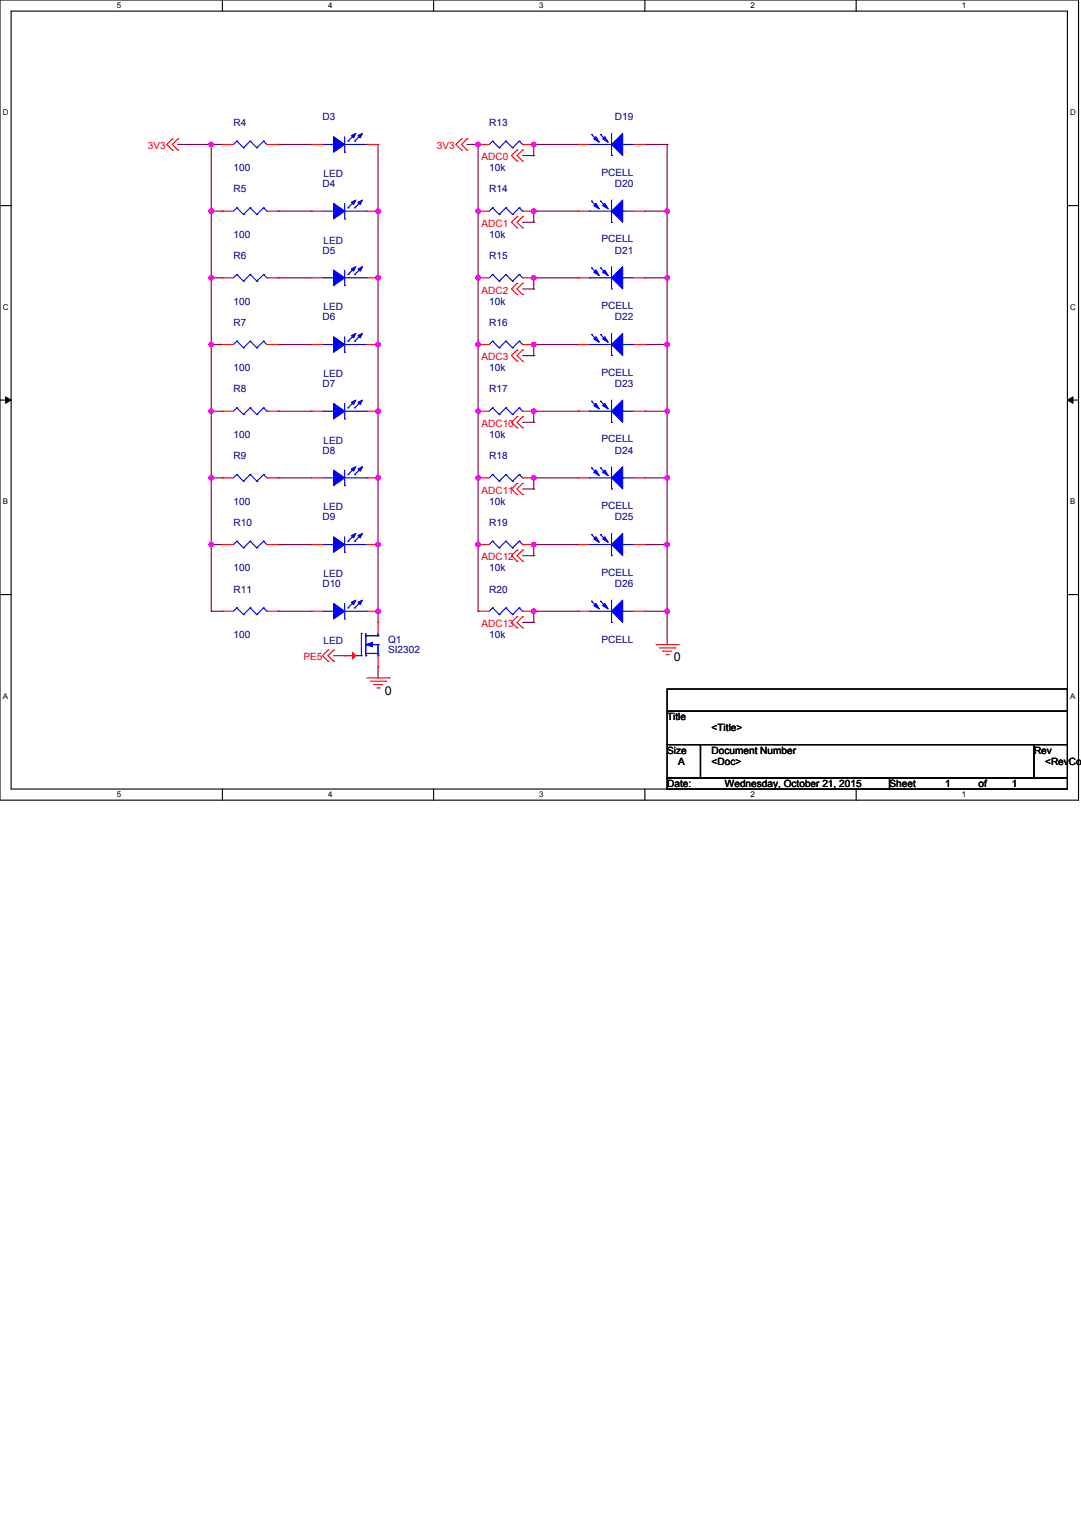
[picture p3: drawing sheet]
<svg xmlns="http://www.w3.org/2000/svg" width="210mm" height="297mm" viewBox="0 0 210 297" stroke-linecap="round" stroke-linejoin="round" font-family="sans-serif">
<defs><g id="words">
<g font-size="2.4">
<text x="130.8" y="128.5">0</text>
<text x="74.7" y="134.9">0</text>
</g>
<g font-size="1.9" fill="#000080">
<text x="62.6" y="23.3">D3</text>
<text x="119.4" y="23.3">D19</text>
<text x="45.3" y="24.4">R4</text>
<text x="95" y="24.4">R13</text>
<text x="45.3" y="33.3">100</text>
<text x="62.8" y="34.4">LED</text>
<text x="95" y="33.3">10k</text>
<text x="116.8" y="34.1">PCELL</text>
<text x="45.3" y="37.4">R5</text>
<text x="62.6" y="36.3">D4</text>
<text x="95" y="37.4">R14</text>
<text x="119.4" y="36.3">D20</text>
<text x="45.3" y="46.2">100</text>
<text x="62.8" y="47.3">LED</text>
<text x="95" y="46.2">10k</text>
<text x="116.8" y="47.1">PCELL</text>
<text x="45.3" y="50.3">R6</text>
<text x="62.6" y="49.3">D5</text>
<text x="95" y="50.3">R15</text>
<text x="119.4" y="49.3">D21</text>
<text x="45.3" y="59.2">100</text>
<text x="95" y="59.2">10k</text>
<text x="45.3" y="63.3">R7</text>
<text x="62.6" y="62.2">D6</text>
<text x="62.8" y="60.3">LED</text>
<text x="95" y="63.3">R16</text>
<text x="116.8" y="60.1">PCELL</text>
<text x="119.4" y="62.2">D22</text>
<text x="45.3" y="72.1">100</text>
<text x="45.3" y="76.2">R8</text>
<text x="62.6" y="75.2">D7</text>
<text x="62.8" y="73.2">LED</text>
<text x="95" y="72.1">10k</text>
<text x="95" y="76.2">R17</text>
<text x="116.8" y="73">PCELL</text>
<text x="119.4" y="75.2">D23</text>
<text x="45.3" y="85.1">100</text>
<text x="45.3" y="89.2">R9</text>
<text x="62.6" y="88.1">D8</text>
<text x="62.8" y="86.2">LED</text>
<text x="95" y="89.2">R18</text>
<text x="95" y="85.1">10k</text>
<text x="116.8" y="86">PCELL</text>
<text x="119.4" y="88.1">D24</text>
<text x="45.3" y="98.1">100</text>
<text x="62.6" y="101.1">D9</text>
<text x="62.8" y="99.1">LED</text>
<text x="95" y="98.1">10k</text>
<text x="116.8" y="98.9">PCELL</text>
<text x="119.4" y="101.1">D25</text>
<text x="45.3" y="102.2">R10</text>
<text x="95" y="102.2">R19</text>
<text x="45.3" y="111">100</text>
<text x="62.8" y="112.1">LED</text>
<text x="95" y="111">10k</text>
<text x="116.8" y="111.9">PCELL</text>
<text x="45.3" y="115.1">R11</text>
<text x="62.6" y="114">D10</text>
<text x="95" y="115.1">R20</text>
<text x="119.4" y="114">D26</text>
<text x="45.3" y="124">100</text>
<text x="62.8" y="125">LED</text>
<text x="75.3" y="124.8">Q1</text>
<text x="95" y="124">10k</text>
<text x="116.8" y="124.8">PCELL</text>
<text x="75.3" y="126.8">SI2302</text>
</g>
<g font-size="1.9" fill="#f00">
<text x="28.7" y="29">3V3</text>
<text x="84.8" y="29">3V3</text>
<text x="93.5" y="31.1">ADC0</text>
<text x="93.5" y="44.1">ADC1</text>
<text x="93.5" y="57">ADC2</text>
<text x="93.5" y="70">ADC3</text>
<text x="93.5" y="82.9">ADC10</text>
<text x="93.5" y="95.9">ADC11</text>
<text x="93.5" y="108.8">ADC12</text>
<text x="93.5" y="121.8">ADC13</text>
<text x="58.9" y="128.3">PE5</text>
</g>
<g font-size="1.9">
<text x="129.5" y="139.9">Title</text>
<text x="138.2" y="142.1">&lt;Title&gt;</text>
<text x="129.5" y="146.4">Size</text>
<text x="131.7" y="148.6">A</text>
<text x="138.2" y="146.4">Document Number</text>
<text x="138.2" y="148.6">&lt;Doc&gt;</text>
<text x="200.8" y="146.4">Rev</text>
<text x="202.9" y="148.6">&lt;RevCod</text>
<text x="129.5" y="152.9">Date:</text>
<text x="140.8" y="152.9">Wednesday, October 21, 2015</text>
<text x="172.7" y="152.9">Sheet</text>
<text x="183.5" y="152.9">1</text>
<text x="190" y="152.9">of</text>
<text x="196.5" y="152.9">1</text>
</g>
<g font-size="1.5">
<text x="22.7" y="1.6">5</text>
<text x="63.7" y="1.6">4</text>
<text x="104.7" y="1.6">3</text>
<text x="145.7" y="1.6">2</text>
<text x="186.8" y="1.6">1</text>
<text x=".5" y="22.4">D</text>
<text x="207.8" y="22.4">D</text>
<text x=".5" y="60.2">C</text>
<text x="207.8" y="60.2">C</text>
<text x=".5" y="98">B</text>
<text x="207.8" y="98">B</text>
<text x=".5" y="135.8">A</text>
<text x="207.8" y="135.8">A</text>
<text x="22.7" y="154.9">5</text>
<text x="63.7" y="154.9">4</text>
<text x="104.7" y="154.9">3</text>
<text x="145.7" y="154.9">2</text>
<text x="186.8" y="154.9">1</text>
</g>
</g></defs>
<path d="M0 0h209.4v155.4h-209.4zM2.2 2.2h205.1v151.1h-205.1z" fill="none" stroke="#000" stroke-width=".22"/>
<g fill="#fff">
<path d="M22.7 .2h.8v1.7h-.8z"/>
<path d="M22.7 153.5h.8v1.7h-.8z"/>
</g>
<path d="M43.2 0v2.2M43.2 153.3v2.1" fill="none" stroke="#000" stroke-width=".22"/>
<g fill="#fff">
<path d="M63.7 .2h.9v1.7h-.9z"/>
<path d="M63.7 153.5h.9v1.7h-.9z"/>
</g>
<path d="M84.2 0v2.2M84.2 153.3v2.1" fill="none" stroke="#000" stroke-width=".22"/>
<g fill="#fff">
<path d="M104.7 .2h.9v1.7h-.9z"/>
<path d="M104.7 153.5h.9v1.7h-.9z"/>
</g>
<path d="M125.2 0v2.2M125.2 153.3v2.1" fill="none" stroke="#000" stroke-width=".22"/>
<g fill="#fff">
<path d="M145.7 .2h.9v1.7h-.9z"/>
<path d="M145.7 153.5h.9v1.7h-.9z"/>
</g>
<path d="M166.2 0v2.2M166.2 153.3v2.1" fill="none" stroke="#000" stroke-width=".22"/>
<g fill="#fff">
<path d="M186.8 .2h.8v1.7h-.8z"/>
<path d="M186.8 153.5h.8v1.7h-.8z"/>
<path d="M.5 21.1h1.2v1.7h-1.2z"/>
<path d="M207.8 21.1h1.1v1.7h-1.1z"/>
<path d="M.5 58.8h1.2v1.7h-1.2z"/>
<path d="M207.8 58.8h1.1v1.7h-1.1z"/>
</g>
<path d="M0 39.9h2.2M207.3 39.9h2.1" fill="none" stroke="#000" stroke-width=".22"/>
<g fill="#fff">
<path d="M.5 96.6h1.1v1.7h-1.1z"/>
<path d="M207.8 96.6h1v1.7h-1z"/>
</g>
<path d="M0 77.7h2.2M207.3 77.7h2.1" fill="none" stroke="#000" stroke-width=".22"/>
<path d="M1.1 77.1l1.1 .6-1.1 .6zM207.3 77.7l1-.6v1.2z" fill="#000"/>
<path d="M1.1 77.1l1.1 .6-1.1 .6zM207.3 77.7l1-.6v1.2z" fill="none" stroke="#000" stroke-width=".19"/>
<g fill="#fff">
<path d="M.5 134.4h1.1v1.7h-1.1z"/>
<path d="M207.8 134.4h1v1.7h-1z"/>
</g>
<path d="M0 115.5h2.2M207.3 115.5h2.1" fill="none" stroke="#000" stroke-width=".22"/>
<path d="M73.4 28.1v12.9M73.4 41h.1" fill="none" stroke="#800040" stroke-width=".22"/>
<circle cx="73.4" cy="41" r=".43" fill="#f0f"/>
<circle cx="73.4" cy="41" r=".43" fill="none" stroke="#f0f" stroke-width=".22"/>
<path d="M73.4 54v12.9M73.4 66.9h.1" fill="none" stroke="#800040" stroke-width=".22"/>
<circle cx="73.4" cy="66.9" r=".43" fill="#f0f"/>
<circle cx="73.4" cy="66.9" r=".43" fill="none" stroke="#f0f" stroke-width=".22"/>
<path d="M73.4 92.8v13M73.4 105.8h.1" fill="none" stroke="#800040" stroke-width=".22"/>
<circle cx="73.4" cy="105.8" r=".43" fill="#f0f"/>
<circle cx="73.4" cy="105.8" r=".43" fill="none" stroke="#f0f" stroke-width=".22"/>
<path d="M73.4 79.9v12.9M73.4 92.8h.1" fill="none" stroke="#800040" stroke-width=".22"/>
<circle cx="73.4" cy="92.8" r=".43" fill="#f0f"/>
<circle cx="73.4" cy="92.8" r=".43" fill="none" stroke="#f0f" stroke-width=".22"/>
<path d="M73.4 118.7h.1M73.4 105.8v12.9" fill="none" stroke="#800040" stroke-width=".22"/>
<circle cx="73.4" cy="118.7" r=".43" fill="#f0f"/>
<circle cx="73.4" cy="118.7" r=".43" fill="none" stroke="#f0f" stroke-width=".22"/>
<path d="M73.4 54h.1M73.4 41v13" fill="none" stroke="#800040" stroke-width=".22"/>
<circle cx="73.4" cy="54" r=".43" fill="#f0f"/>
<circle cx="73.4" cy="54" r=".43" fill="none" stroke="#f0f" stroke-width=".22"/>
<path d="M73.4 79.9h.1M73.4 66.9v13" fill="none" stroke="#800040" stroke-width=".22"/>
<circle cx="73.4" cy="79.9" r=".43" fill="#f0f"/>
<circle cx="73.4" cy="79.9" r=".43" fill="none" stroke="#f0f" stroke-width=".22"/>
<path d="M41 28.1h.1M41 28.1h2.2M41 28.1v12.9" fill="none" stroke="#800040" stroke-width=".22"/>
<circle cx="41" cy="41" r=".43" fill="#f0f"/>
<circle cx="41" cy="41" r=".43" fill="none" stroke="#f0f" stroke-width=".22"/>
<circle cx="41" cy="28.1" r=".43" fill="#f0f"/>
<circle cx="41" cy="28.1" r=".43" fill="none" stroke="#f0f" stroke-width=".22"/>
<path d="M34.5 28.1h.1M34.5 28.1h6.5M41 41h.1M41 41h2.2M41 41v13M41 118.7h.1M41 118.7h2.2" fill="none" stroke="#800040" stroke-width=".22"/>
<circle cx="41" cy="41" r=".43" fill="#f0f"/>
<circle cx="41" cy="41" r=".43" fill="none" stroke="#f0f" stroke-width=".22"/>
<path d="M41 54h.1M41 54h2.2M41 54v12.9" fill="none" stroke="#800040" stroke-width=".22"/>
<circle cx="41" cy="54" r=".43" fill="#f0f"/>
<circle cx="41" cy="54" r=".43" fill="none" stroke="#f0f" stroke-width=".22"/>
<path d="M41 66.9h.1M41 66.9h2.2M41 66.9v13" fill="none" stroke="#800040" stroke-width=".22"/>
<circle cx="41" cy="66.9" r=".43" fill="#f0f"/>
<circle cx="41" cy="66.9" r=".43" fill="none" stroke="#f0f" stroke-width=".22"/>
<path d="M41 79.9h.1M41 79.9h2.2M41 79.9v12.9" fill="none" stroke="#800040" stroke-width=".22"/>
<circle cx="41" cy="79.9" r=".43" fill="#f0f"/>
<circle cx="41" cy="79.9" r=".43" fill="none" stroke="#f0f" stroke-width=".22"/>
<path d="M41 92.8h.1M41 92.8h2.2M41 105.8h.1M41 105.8v12.9" fill="none" stroke="#800040" stroke-width=".22"/>
<circle cx="41" cy="105.8" r=".43" fill="#f0f"/>
<circle cx="41" cy="105.8" r=".43" fill="none" stroke="#f0f" stroke-width=".22"/>
<path d="M103.6 28.1h8.7M112.3 28.1h.1M41 105.8h.1M41 105.8h2.2M73.4 118.7h.1M73.4 118.7v2.2M64.8 127.4h2.1M66.9 127.4h.1M73.4 131.7h.1M73.4 129.5v2.2" fill="none" stroke="#800040" stroke-width=".22"/>
<circle cx="103.6" cy="28.1" r=".43" fill="#f0f"/>
<circle cx="103.6" cy="28.1" r=".43" fill="none" stroke="#f0f" stroke-width=".22"/>
<path d="M103.6 41h.1M103.6 41h8.7" fill="none" stroke="#800040" stroke-width=".22"/>
<circle cx="103.6" cy="41" r=".43" fill="#f0f"/>
<circle cx="103.6" cy="41" r=".43" fill="none" stroke="#f0f" stroke-width=".22"/>
<path d="M103.6 54h8.7M112.3 54h.1" fill="none" stroke="#800040" stroke-width=".22"/>
<circle cx="103.6" cy="54" r=".43" fill="#f0f"/>
<circle cx="103.6" cy="54" r=".43" fill="none" stroke="#f0f" stroke-width=".22"/>
<path d="M103.6 66.9h.1M103.6 66.9h8.7" fill="none" stroke="#800040" stroke-width=".22"/>
<circle cx="103.6" cy="66.9" r=".43" fill="#f0f"/>
<circle cx="103.6" cy="66.9" r=".43" fill="none" stroke="#f0f" stroke-width=".22"/>
<path d="M103.6 79.9h8.7M112.3 79.9h.1" fill="none" stroke="#800040" stroke-width=".22"/>
<circle cx="103.6" cy="79.9" r=".43" fill="#f0f"/>
<circle cx="103.6" cy="79.9" r=".43" fill="none" stroke="#f0f" stroke-width=".22"/>
<path d="M103.6 92.8h.1M103.6 92.8h8.7" fill="none" stroke="#800040" stroke-width=".22"/>
<circle cx="103.6" cy="92.8" r=".43" fill="#f0f"/>
<circle cx="103.6" cy="92.8" r=".43" fill="none" stroke="#f0f" stroke-width=".22"/>
<path d="M103.6 105.8h8.7M112.3 105.8h.1" fill="none" stroke="#800040" stroke-width=".22"/>
<circle cx="103.6" cy="105.8" r=".43" fill="#f0f"/>
<circle cx="103.6" cy="105.8" r=".43" fill="none" stroke="#f0f" stroke-width=".22"/>
<path d="M103.6 118.7h.1M103.6 118.7h8.7" fill="none" stroke="#800040" stroke-width=".22"/>
<circle cx="103.6" cy="118.7" r=".43" fill="#f0f"/>
<circle cx="103.6" cy="118.7" r=".43" fill="none" stroke="#f0f" stroke-width=".22"/>
<path d="M90.7 28.1h2.1M92.8 28.1h.1M92.8 28.1v12.9M92.8 41h.1" fill="none" stroke="#800040" stroke-width=".22"/>
<circle cx="92.8" cy="28.1" r=".43" fill="#f0f"/>
<circle cx="92.8" cy="28.1" r=".43" fill="none" stroke="#f0f" stroke-width=".22"/>
<circle cx="92.8" cy="41" r=".43" fill="#f0f"/>
<circle cx="92.8" cy="41" r=".43" fill="none" stroke="#f0f" stroke-width=".22"/>
<path d="M92.8 79.9h.1M92.8 66.9v13" fill="none" stroke="#800040" stroke-width=".22"/>
<circle cx="92.8" cy="79.9" r=".43" fill="#f0f"/>
<circle cx="92.8" cy="79.9" r=".43" fill="none" stroke="#f0f" stroke-width=".22"/>
<path d="M92.8 54h.1M92.8 41v13M92.8 118.7h.1M92.8 105.8v12.9" fill="none" stroke="#800040" stroke-width=".22"/>
<circle cx="92.8" cy="54" r=".43" fill="#f0f"/>
<circle cx="92.8" cy="54" r=".43" fill="none" stroke="#f0f" stroke-width=".22"/>
<path d="M92.8 79.9v12.9M92.8 92.8h.1" fill="none" stroke="#800040" stroke-width=".22"/>
<circle cx="92.8" cy="92.8" r=".43" fill="#f0f"/>
<circle cx="92.8" cy="92.8" r=".43" fill="none" stroke="#f0f" stroke-width=".22"/>
<path d="M92.8 92.8v13M92.8 105.8h.1" fill="none" stroke="#800040" stroke-width=".22"/>
<circle cx="92.8" cy="105.8" r=".43" fill="#f0f"/>
<circle cx="92.8" cy="105.8" r=".43" fill="none" stroke="#f0f" stroke-width=".22"/>
<path d="M92.8 54v12.9M92.8 66.9h.1" fill="none" stroke="#800040" stroke-width=".22"/>
<circle cx="92.8" cy="66.9" r=".43" fill="#f0f"/>
<circle cx="92.8" cy="66.9" r=".43" fill="none" stroke="#f0f" stroke-width=".22"/>
<g fill="none" stroke="#800040" stroke-width=".22">
<path d="M54 28.1h.1M54 28.1h6.5M101.5 30.2h2.1M103.6 30.2h.1M103.6 28.1h.1M103.6 28.1v2.1M54 54h.1M54 41h.1M54 54h6.5M54 41h6.5M101.5 43.2h2.1M101.5 56.1h2.1"/>
<path d="M103.6 43.2h.1M103.6 41h.1M103.6 56.1h.1M103.6 54h.1M103.6 41v2.2M103.6 54v2.1M54 79.9h.1M54 66.9h.1M54 79.9h6.5M54 66.9h6.5M101.5 69.1h2.1M103.6 69.1h.1"/>
<path d="M103.6 66.9h.1M103.6 79.9h.1M103.6 66.9v2.2M103.6 79.9v2.1M41 92.8h.1M41 92.8v13M54 92.8h.1M54 92.8h6.5M101.5 82h2.1M101.5 95h2.1M103.6 82h.1M103.6 95h.1"/>
<path d="M103.6 92.8h.1M103.6 92.8v2.2M54 118.7h.1M54 105.8h.1M54 118.7h6.5M54 105.8h6.5M101.5 108h2.1M103.6 108h.1M103.6 105.8h.1M103.6 118.7h.1M103.6 105.8v2.2M103.6 118.7v2.2"/>
<path d="M101.5 120.9h2.1M103.6 120.9h.1"/>
</g>
<circle cx="41" cy="92.8" r=".43" fill="#f0f"/>
<circle cx="41" cy="92.8" r=".43" fill="none" stroke="#f0f" stroke-width=".22"/>
<path d="M129.5 118.7h.1M129.5 118.7v6.5" fill="none" stroke="#800040" stroke-width=".22"/>
<circle cx="129.5" cy="118.7" r=".43" fill="#f0f"/>
<circle cx="129.5" cy="118.7" r=".43" fill="none" stroke="#f0f" stroke-width=".22"/>
<path d="M125.2 28.1h.1M125.2 28.1h4.3M129.5 28.1h.1M129.5 28.1v25.9M125.2 41h4.3M125.2 54h4.3M129.5 41h.1M129.5 54h.1" fill="none" stroke="#800040" stroke-width=".22"/>
<circle cx="129.5" cy="41" r=".43" fill="#f0f"/>
<circle cx="129.5" cy="41" r=".43" fill="none" stroke="#f0f" stroke-width=".22"/>
<path d="M129.5 54h.1M129.5 54v12.9M125.2 66.9h4.3M129.5 66.9h.1" fill="none" stroke="#800040" stroke-width=".22"/>
<circle cx="129.5" cy="54" r=".43" fill="#f0f"/>
<circle cx="129.5" cy="54" r=".43" fill="none" stroke="#f0f" stroke-width=".22"/>
<path d="M125.2 79.9h4.3M129.5 79.9h.1M129.5 66.9h.1M129.5 66.9v13" fill="none" stroke="#800040" stroke-width=".22"/>
<circle cx="129.5" cy="66.9" r=".43" fill="#f0f"/>
<circle cx="129.5" cy="66.9" r=".43" fill="none" stroke="#f0f" stroke-width=".22"/>
<path d="M129.5 79.9h.1M129.5 79.9v12.9M125.2 92.8h4.3M129.5 92.8h.1" fill="none" stroke="#800040" stroke-width=".22"/>
<circle cx="129.5" cy="79.9" r=".43" fill="#f0f"/>
<circle cx="129.5" cy="79.9" r=".43" fill="none" stroke="#f0f" stroke-width=".22"/>
<path d="M129.5 92.8h.1M129.5 92.8v13M125.2 105.8h4.3M129.5 105.8h.1" fill="none" stroke="#800040" stroke-width=".22"/>
<circle cx="129.5" cy="92.8" r=".43" fill="#f0f"/>
<circle cx="129.5" cy="92.8" r=".43" fill="none" stroke="#f0f" stroke-width=".22"/>
<path d="M125.2 118.7h4.3M129.5 118.7h.1M129.5 105.8h.1M129.5 105.8v12.9" fill="none" stroke="#800040" stroke-width=".22"/>
<circle cx="129.5" cy="105.8" r=".43" fill="#f0f"/>
<circle cx="129.5" cy="105.8" r=".43" fill="none" stroke="#f0f" stroke-width=".22"/>
<g fill="none" stroke="#f00" stroke-width=".22">
<path d="M33.5 27h.1M33.5 29.1h.1M33.5 27l-1.1 1.1 1.1 1M34.5 27h.1M34.5 29.1h.1M34.5 27l-1 1.1 1 1M89.6 27h.1M89.6 29.1h.1M89.6 27l-1.1 1.1 1.1 1M90.7 27h.1M90.7 29.1h.1M90.7 27l-1.1 1.1 1.1 1"/>
<path d="M100.4 29.1h.1M100.4 31.3h.1M100.4 29.1l-1.1 1.1 1.1 1.1M101.5 29.1h.1M101.5 31.3h.1M101.5 29.1l-1.1 1.1 1.1 1.1M100.4 42.1h.1M100.4 44.3h.1M100.4 55.1h.1M100.4 57.2h.1M100.4 42.1l-1.1 1.1 1.1 1.1M100.4 55.1l-1.1 1 1.1 1.1"/>
<path d="M101.5 42.1h.1M101.5 44.3h.1M101.5 55.1h.1M101.5 57.2h.1M101.5 42.1l-1.1 1.1 1.1 1.1M101.5 55.1l-1.1 1 1.1 1.1M100.4 68h.1M100.4 70.2h.1M100.4 68l-1.1 1.1 1.1 1.1M101.5 68h.1M101.5 70.2h.1M101.5 68l-1.1 1.1 1.1 1.1"/>
<path d="M100.4 81h.1M100.4 83.1h.1M100.4 93.9h.1M100.4 96.1h.1M100.4 81l-1.1 1 1.1 1.1M100.4 93.9l-1.1 1.1 1.1 1.1M101.5 81h.1M101.5 83.1h.1M101.5 93.9h.1M101.5 96.1h.1M101.5 81l-1.1 1 1.1 1.1M101.5 93.9l-1.1 1.1 1.1 1.1"/>
<path d="M100.4 106.9h.1M100.4 109h.1M100.4 119.8h.1M100.4 106.9l-1.1 1.1 1.1 1M100.4 119.8l-1.1 1.1 1.1 1.1M101.5 106.9h.1M101.5 109h.1M101.5 119.8h.1M101.5 106.9l-1.1 1.1 1.1 1M101.5 119.8l-1.1 1.1 1.1 1.1M63.7 126.3h.1M63.7 128.5h.1"/>
<path d="M63.7 126.3l-1.1 1.1 1.1 1.1M64.8 126.3h.1M64.8 128.5h.1M64.8 126.3l-1.1 1.1 1.1 1.1M71.2 131.7h4.4M71.9 132.3h3M72.5 133h.1M72.5 133h1.8M73.2 133.6h.4M73.6 133.6h.1M74.9 132.3h.1M75.6 131.7h.1"/>
<path d="M100.4 122h.1M101.5 122h.1M127.4 125.2h4.3M128 125.9h3.1M128.7 126.5h.1M128.7 126.5h1.7M129.3 127.2h.5M129.8 127.2h.1M131.1 125.9h.1M131.7 125.2h.1"/>
</g>
<path d="M129.5 133.9h77.8v4.3h-77.8zM129.5 138.2h77.8v6.5h-77.8zM129.5 144.7h6.5v6.4h-6.5zM129.5 151.1h43.2v2.2h-43.2zM136 144.7h64.8v6.4h-64.8zM172.7 151.1h34.6v2.2h-34.6zM200.8 144.7h6.5v6.4h-6.5z" fill="none" stroke="#000" stroke-width=".22"/>
<path d="M114.4 118.7h.1M114.4 118.7h4.3M118.7 116.6v4.3M120.9 118.7h.1M120.9 118.7h2.2M118.7 120.9h.1" fill="none" stroke="#00f" stroke-width=".22"/>
<path d="M120.9 116.6v4.3l-2.2-2.2z" fill="#00f"/>
<path d="M114.9 116.8h.1M114.9 116.8l1.3 1.3M116.6 116.8h.1M116.6 116.8l1.3 1.3M120.9 116.6v4.3l-2.2-2.2z" fill="none" stroke="#00f" stroke-width=".22"/>
<path d="M115.3 117.7l.4-.5 .7 1.1z" fill="#00f"/>
<path d="M115.3 117.7l.4-.5 .7 1.1z" fill="none" stroke="#00f" stroke-width=".22"/>
<path d="M117.4 117.2l.7 1.1-1.1-.6z" fill="#00f"/>
<g fill="none" stroke="#00f" stroke-width=".22">
<path d="M118.7 38.9v4.3M114.4 41h.1M114.4 41h4.3M118.7 43.2h.1M120.9 41h.1M120.9 41h2.2M95.6 92.2h.1M95.6 92.2l-.6 .6M95.6 92.2l1.3 1.3M96.9 93.5h.1M98.2 92.2h.1M98.2 92.2l-1.3 1.3"/>
<path d="M98.2 92.2l1.3 1.3M99.5 93.5h.1M100.8 92.2h.1M100.8 92.2l-1.3 1.3M100.8 92.2l.7 .6M101.5 92.8h.1M117.4 117.2l.7 1.1-1.1-.6z"/>
</g>
<path d="M92.8 92.8h.1M92.8 92.8h2.2M101.5 92.8h2.1M103.6 92.8h.1M112.3 118.7h.1M112.3 118.7h2.1M123.1 118.7h2.1M125.2 118.7h.1" fill="none" stroke="#f00" stroke-width=".22"/>
<path d="M118.7 41l2.2-2.1v4.3z" fill="#00f"/>
<path d="M114.9 39.1h.1M114.9 39.1l1.3 1.3M116.6 39.1h.1M116.6 39.1l1.3 1.3M118.7 41l2.2-2.1v4.3z" fill="none" stroke="#00f" stroke-width=".22"/>
<path d="M115.7 39.5l.7 1.1-1.1-.7z" fill="#00f"/>
<path d="M115.7 39.5l.7 1.1-1.1-.7z" fill="none" stroke="#00f" stroke-width=".22"/>
<path d="M117.4 39.5l.7 1.1-1.1-.7z" fill="#00f"/>
<g fill="none" stroke="#00f" stroke-width=".22">
<path d="M117.4 39.5l.7 1.1-1.1-.7zM62.6 79.9h2.2M64.8 79.9h.1M66.9 78.4v3M66.9 79.9h4.3M71.2 79.9h.1M66.9 81.4h.1M46 105.1h.1M46 105.1l-.7 .7M46 105.1l1.3 1.3M47.3 106.4h.1M48.6 105.1h.1"/>
<path d="M48.6 105.1l-1.3 1.3M48.6 105.1l1.3 1.3M49.9 106.4h.1M51.2 105.1h.1M51.2 105.1l-1.3 1.3M51.2 105.1l.6 .7M51.8 105.8h.1"/>
</g>
<path d="M112.3 41h.1M112.3 41h2.1M123.1 41h2.1M125.2 41h.1M43.2 105.8h.1M43.2 105.8h2.1M51.8 105.8h2.2M54 105.8h.1" fill="none" stroke="#f00" stroke-width=".22"/>
<path d="M64.8 78.4l2.1 1.5-2.1 1.5z" fill-rule="evenodd" fill="#00f"/>
<path d="M64.8 78.4l2.1 1.5-2.1 1.5z" fill="none" stroke="#00f" stroke-width=".22"/>
<path d="M69.5 78.2l.9-.5-.4 .9z" fill-rule="evenodd" fill="#00f"/>
<path d="M69.5 78.2l.9-.5-.4 .9z" fill="none" stroke="#00f" stroke-width=".22"/>
<path d="M68.2 78.2l.9-.5-.4 .9z" fill-rule="evenodd" fill="#00f"/>
<g fill="none" stroke="#00f" stroke-width=".22">
<path d="M46 27.4h.1M46 27.4l-.7 .7M46 27.4l1.3 1.3M47.3 28.7h.1M48.6 27.4h.1M48.6 27.4l-1.3 1.3M48.6 27.4l1.3 1.3M49.9 28.7h.1M51.2 27.4h.1M51.2 27.4l-1.3 1.3M51.2 27.4l.6 .7M51.8 28.1h.1"/>
<path d="M114.4 54h.1M114.4 54h4.3M118.7 56.1h.1M118.7 51.8v4.3M120.9 54h.1M120.9 54h2.2M67.6 79.2h.1M68.2 78.2l.9-.5-.4 .9zM68.9 79.2h.1M68.9 77.9l-1.3 1.3M70.2 77.9l-1.3 1.3M95.6 105.1h.1"/>
<path d="M95.6 105.1l-.6 .7M95.6 105.1l1.3 1.3M96.9 106.4h.1M98.2 105.1h.1M98.2 105.1l-1.3 1.3M98.2 105.1l1.3 1.3M99.5 106.4h.1M100.8 105.1h.1M100.8 105.1l-1.3 1.3M100.8 105.1l.7 .7M101.5 105.8h.1"/>
</g>
<path d="M43.2 28.1h.1M43.2 28.1h2.1M51.8 28.1h2.2M54 28.1h.1M60.5 79.9h.1M60.5 79.9h2.1M71.2 79.9h2.2M73.4 79.9h.1M92.8 105.8h.1M92.8 105.8h2.2M101.5 105.8h2.1M103.6 105.8h.1" fill="none" stroke="#f00" stroke-width=".22"/>
<path d="M118.7 54l2.2-2.2v4.3z" fill="#00f"/>
<path d="M114.9 52h.1M114.9 52l1.3 1.3M116.6 52h.1M116.6 52l1.3 1.3M118.7 54l2.2-2.2v4.3z" fill="none" stroke="#00f" stroke-width=".22"/>
<path d="M115.3 52.9l.4-.4 .7 1z" fill="#00f"/>
<path d="M115.3 52.9l.4-.4 .7 1z" fill="none" stroke="#00f" stroke-width=".22"/>
<path d="M117 52.9l.4-.4 .7 1z" fill="#00f"/>
<g fill="none" stroke="#00f" stroke-width=".22">
<path d="M95.6 27.4h.1M95.6 27.4l-.6 .7M95.6 27.4l1.3 1.3M96.9 28.7h.1M98.2 27.4h.1M98.2 27.4l-1.3 1.3M98.2 27.4l1.3 1.3M99.5 28.7h.1M100.8 27.4h.1M100.8 27.4l-1.3 1.3M100.8 27.4l.7 .7M101.5 28.1h.1"/>
<path d="M117 52.9l.4-.4 .7 1zM46 118.1h.1M46 118.1l-.7 .6M46 118.1l1.3 1.3M47.3 119.4h.1M48.6 118.1h.1M48.6 118.1l-1.3 1.3M48.6 118.1l1.3 1.3M49.9 119.4h.1M51.2 118.1h.1M51.2 118.1l-1.3 1.3M51.2 118.1l.6 .6"/>
<path d="M51.8 118.7h.1M69.1 127.4h1.1M70.2 127.4h.1M70.2 123.1h.1M70.2 123.1v4.3M71 127.4h.1M71 123.5h.1M71 123.1v4.3M71 123.5h2.4M71 126.9h2.4M71.2 123.5h.1M72.1 125.2h1.3"/>
<path d="M73.2 126.9h.1M73.4 123.5h.1M73.4 125.2h.1M73.4 127.4h.1M73.4 126.9h.1M73.4 123.1v.4M73.4 125.2v2.2"/>
</g>
<path d="M92.8 28.1h.1M92.8 28.1h2.2M101.5 28.1h2.1M103.6 28.1h.1M112.3 54h.1M112.3 54h2.1M123.1 54h2.1M125.2 54h.1M43.2 118.7h.1M43.2 118.7h2.1M51.8 118.7h2.2M54 118.7h.1" fill="none" stroke="#f00" stroke-width=".22"/>
<path d="M71 125.2l1.3-.4v.9z" fill="#00f"/>
<path d="M71 125.2l1.3-.4v.9z" fill="none" stroke="#00f" stroke-width=".22"/>
<path d="M68.4 126.7l.7 .7-.7 .6z" fill="#f00"/>
<path d="M66.9 127.4h.1M66.9 127.4h2.2M68.4 126.7l.7 .7-.7 .6zM73.4 129.5h.1M73.4 120.9h.1M73.4 120.9v2.2M73.4 127.4v2.1" fill="none" stroke="#f00" stroke-width=".22"/>
<path d="M62.6 92.8h2.2M64.8 92.8h.1M66.9 94.3h.1M66.9 91.3v3M66.9 92.8h4.3M71.2 92.8h.1" fill="none" stroke="#00f" stroke-width=".22"/>
<path d="M64.8 91.3l2.1 1.5-2.1 1.5z" fill-rule="evenodd" fill="#00f"/>
<path d="M64.8 91.3l2.1 1.5-2.1 1.5z" fill="none" stroke="#00f" stroke-width=".22"/>
<path d="M69.5 91.1l.9-.4-.4 .8z" fill-rule="evenodd" fill="#00f"/>
<path d="M69.5 91.1l.9-.4-.4 .8z" fill="none" stroke="#00f" stroke-width=".22"/>
<path d="M68.2 91.1l.9-.4-.4 .8z" fill-rule="evenodd" fill="#00f"/>
<g fill="none" stroke="#00f" stroke-width=".22">
<path d="M46 40.4h.1M46 40.4l-.7 .6M46 40.4l1.3 1.3M47.3 41.7h.1M48.6 40.4h.1M48.6 40.4l-1.3 1.3M48.6 40.4l1.3 1.3M49.9 41.7h.1M51.2 40.4h.1M51.2 40.4l-1.3 1.3M51.2 40.4l.6 .6M51.8 41h.1"/>
<path d="M114.4 66.9h.1M114.4 66.9h4.3M118.7 69.1h.1M118.7 64.8v4.3M120.9 66.9h.1M120.9 66.9h2.2M67.6 92.2h.1M68.2 91.1l.9-.4-.4 .8zM68.9 92.2h.1M68.9 90.9l-1.3 1.3M70.2 90.9l-1.3 1.3M95.6 118.1h.1"/>
<path d="M95.6 118.1l-.6 .6M95.6 118.1l1.3 1.3M96.9 119.4h.1M98.2 118.1h.1M98.2 118.1l-1.3 1.3M98.2 118.1l1.3 1.3M99.5 119.4h.1M100.8 118.1h.1M100.8 118.1l-1.3 1.3M100.8 118.1l.7 .6M101.5 118.7h.1"/>
</g>
<path d="M43.2 41h.1M43.2 41h2.1M51.8 41h2.2M54 41h.1M60.5 92.8h.1M60.5 92.8h2.1M71.2 92.8h2.2M73.4 92.8h.1M92.8 118.7h.1M92.8 118.7h2.2M101.5 118.7h2.1M103.6 118.7h.1" fill="none" stroke="#f00" stroke-width=".22"/>
<path d="M118.7 66.9l2.2-2.1v4.3z" fill="#00f"/>
<path d="M114.9 65h.1M114.9 65l1.3 1.3M116.6 65h.1M116.6 65l1.3 1.3M118.7 66.9l2.2-2.1v4.3z" fill="none" stroke="#00f" stroke-width=".22"/>
<path d="M115.3 65.8l.4-.4 .7 1.1z" fill="#00f"/>
<path d="M115.3 65.8l.4-.4 .7 1.1z" fill="none" stroke="#00f" stroke-width=".22"/>
<path d="M117 65.8l.4-.4 .7 1.1z" fill="#00f"/>
<g fill="none" stroke="#00f" stroke-width=".22">
<path d="M95.6 40.4h.1M95.6 40.4l-.6 .6M95.6 40.4l1.3 1.3M96.9 41.7h.1M98.2 40.4h.1M98.2 40.4l-1.3 1.3M98.2 40.4l1.3 1.3M99.5 41.7h.1M100.8 40.4h.1M100.8 40.4l-1.3 1.3M100.8 40.4l.7 .6M101.5 41h.1"/>
<path d="M117 65.8l.4-.4 .7 1.1zM62.6 105.8h2.2M64.8 105.8h.1M66.9 107.3h.1M66.9 104.3v3M66.9 105.8h4.3M71.2 105.8h.1"/>
</g>
<path d="M92.8 41h.1M92.8 41h2.2M101.5 41h2.1M103.6 41h.1M112.3 66.9h.1M112.3 66.9h2.1M123.1 66.9h2.1M125.2 66.9h.1" fill="none" stroke="#f00" stroke-width=".22"/>
<path d="M64.8 104.3l2.1 1.5-2.1 1.5z" fill-rule="evenodd" fill="#00f"/>
<path d="M64.8 104.3l2.1 1.5-2.1 1.5z" fill="none" stroke="#00f" stroke-width=".22"/>
<path d="M69.5 104.1l.9-.5-.4 .9z" fill-rule="evenodd" fill="#00f"/>
<path d="M69.5 104.1l.9-.5-.4 .9z" fill="none" stroke="#00f" stroke-width=".22"/>
<path d="M68.2 104.1l.9-.5-.4 .9z" fill-rule="evenodd" fill="#00f"/>
<g fill="none" stroke="#00f" stroke-width=".22">
<path d="M62.6 28.1h2.2M64.8 28.1h.1M66.9 29.6h.1M66.9 26.6v3M66.9 28.1h4.3M71.2 28.1h.1M46 53.3h.1M46 53.3l-.7 .7M46 53.3l1.3 1.3M47.3 54.6h.1M48.6 53.3h.1M48.6 53.3l-1.3 1.3"/>
<path d="M48.6 53.3l1.3 1.3M49.9 54.6h.1M51.2 53.3h.1M51.2 53.3l-1.3 1.3M51.2 53.3l.6 .7M51.8 54h.1M67.6 105.1h.1M68.2 104.1l.9-.5-.4 .9zM68.9 105.1h.1M68.9 103.8l-1.3 1.3M70.2 103.8l-1.3 1.3"/>
</g>
<path d="M43.2 54h.1M43.2 54h2.1M51.8 54h2.2M54 54h.1M60.5 105.8h.1M60.5 105.8h2.1M71.2 105.8h2.2M73.4 105.8h.1" fill="none" stroke="#f00" stroke-width=".22"/>
<path d="M64.8 26.6l2.1 1.5-2.1 1.5z" fill-rule="evenodd" fill="#00f"/>
<path d="M64.8 26.6l2.1 1.5-2.1 1.5z" fill="none" stroke="#00f" stroke-width=".22"/>
<path d="M69.5 26.3l.9-.4-.4 .9z" fill-rule="evenodd" fill="#00f"/>
<path d="M69.5 26.3l.9-.4-.4 .9z" fill="none" stroke="#00f" stroke-width=".22"/>
<path d="M68.2 26.3l.9-.4-.4 .9z" fill-rule="evenodd" fill="#00f"/>
<path d="M67.6 27.4h.1M68.2 26.3l.9-.4-.4 .9zM68.9 27.4h.1M68.9 26.1l-1.3 1.3M70.2 26.1l-1.3 1.3M114.4 79.9h.1M114.4 79.9h4.3M118.7 77.7v4.3M120.9 79.9h.1M120.9 79.9h2.2M118.7 82h.1" fill="none" stroke="#00f" stroke-width=".22"/>
<path d="M60.5 28.1h.1M60.5 28.1h2.1M71.2 28.1h2.2M73.4 28.1h.1" fill="none" stroke="#f00" stroke-width=".22"/>
<path d="M120.9 77.7v4.3l-2.2-2.1z" fill="#00f"/>
<path d="M114.9 77.9h.1M114.9 77.9l1.3 1.3M116.6 77.9h.1M116.6 77.9l1.3 1.3M120.9 77.7v4.3l-2.2-2.1z" fill="none" stroke="#00f" stroke-width=".22"/>
<path d="M115.7 78.4l.7 1.1-1.1-.7z" fill="#00f"/>
<path d="M115.7 78.4l.7 1.1-1.1-.7z" fill="none" stroke="#00f" stroke-width=".22"/>
<path d="M117.4 78.4l.7 1.1-1.1-.7z" fill="#00f"/>
<g fill="none" stroke="#00f" stroke-width=".22">
<path d="M95.6 53.3h.1M95.6 53.3l-.6 .7M95.6 53.3l1.3 1.3M96.9 54.6h.1M98.2 53.3h.1M98.2 53.3l-1.3 1.3M98.2 53.3l1.3 1.3M99.5 54.6h.1M100.8 53.3h.1M100.8 53.3l-1.3 1.3M100.8 53.3l.7 .7M101.5 54h.1"/>
<path d="M117.4 78.4l.7 1.1-1.1-.7zM62.6 118.7h2.2M64.8 118.7h.1M66.9 117.2v3.1M66.9 118.7h4.3M71.2 118.7h.1M66.9 120.3h.1"/>
</g>
<path d="M92.8 54h.1M92.8 54h2.2M101.5 54h2.1M103.6 54h.1M112.3 79.9h.1M112.3 79.9h2.1M123.1 79.9h2.1M125.2 79.9h.1" fill="none" stroke="#f00" stroke-width=".22"/>
<path d="M64.8 117.2l2.1 1.5-2.1 1.6z" fill-rule="evenodd" fill="#00f"/>
<path d="M64.8 117.2l2.1 1.5-2.1 1.6z" fill="none" stroke="#00f" stroke-width=".22"/>
<path d="M69.5 117l.9-.4-.4 .8z" fill-rule="evenodd" fill="#00f"/>
<path d="M69.5 117l.9-.4-.4 .8z" fill="none" stroke="#00f" stroke-width=".22"/>
<path d="M68.2 117l.9-.4-.4 .8z" fill-rule="evenodd" fill="#00f"/>
<g fill="none" stroke="#00f" stroke-width=".22">
<path d="M66.9 39.5v3M62.6 41h2.2M64.8 41h.1M66.9 42.5h.1M66.9 41h4.3M71.2 41h.1M46 66.3h.1M46 66.3l-.7 .6M46 66.3l1.3 1.3M47.3 67.6h.1M48.6 66.3h.1M48.6 66.3l-1.3 1.3"/>
<path d="M48.6 66.3l1.3 1.3M49.9 67.6h.1M51.2 66.3h.1M51.2 66.3l-1.3 1.3M51.2 66.3l.6 .6M51.8 66.9h.1M67.6 118.1h.1M68.2 117l.9-.4-.4 .8zM68.9 118.1h.1M68.9 116.8l-1.3 1.3M70.2 116.8l-1.3 1.3"/>
</g>
<path d="M43.2 66.9h.1M43.2 66.9h2.1M51.8 66.9h2.2M54 66.9h.1M60.5 118.7h.1M60.5 118.7h2.1M71.2 118.7h2.2M73.4 118.7h.1" fill="none" stroke="#f00" stroke-width=".22"/>
<path d="M64.8 39.5l2.1 1.5-2.1 1.5z" fill-rule="evenodd" fill="#00f"/>
<path d="M64.8 39.5l2.1 1.5-2.1 1.5z" fill="none" stroke="#00f" stroke-width=".22"/>
<path d="M69.5 39.3l.9-.4-.4 .8z" fill-rule="evenodd" fill="#00f"/>
<path d="M69.5 39.3l.9-.4-.4 .8z" fill="none" stroke="#00f" stroke-width=".22"/>
<path d="M68.2 39.3l.9-.4-.4 .8z" fill-rule="evenodd" fill="#00f"/>
<path d="M68.2 39.3l.9-.4-.4 .8zM68.9 39.1l-1.3 1.3M70.2 39.1l-1.3 1.3M67.6 40.4h.1M68.9 40.4h.1M114.4 92.8h.1M114.4 92.8h4.3M118.7 95h.1M118.7 90.7v4.3M120.9 92.8h.1M120.9 92.8h2.2" fill="none" stroke="#00f" stroke-width=".22"/>
<path d="M60.5 41h.1M60.5 41h2.1M71.2 41h2.2M73.4 41h.1" fill="none" stroke="#f00" stroke-width=".22"/>
<path d="M118.7 92.8l2.2-2.1v4.3z" fill="#00f"/>
<path d="M114.9 90.9h.1M114.9 90.9l1.3 1.3M116.6 90.9h.1M116.6 90.9l1.3 1.3M118.7 92.8l2.2-2.1v4.3z" fill="none" stroke="#00f" stroke-width=".22"/>
<path d="M115.3 91.8l.4-.5 .7 1.1z" fill="#00f"/>
<path d="M115.3 91.8l.4-.5 .7 1.1z" fill="none" stroke="#00f" stroke-width=".22"/>
<path d="M117 91.8l.4-.5 .7 1.1z" fill="#00f"/>
<g fill="none" stroke="#00f" stroke-width=".22">
<path d="M62.6 54h2.2M64.8 54h.1M66.9 55.5h.1M66.9 52.5v3M66.9 54h4.3M71.2 54h.1M46 79.2h.1M46 79.2l-.7 .7M46 79.2l1.3 1.3M48.6 79.2h.1M48.6 79.2l-1.3 1.3M48.6 79.2l1.3 1.3"/>
<path d="M51.2 79.2h.1M51.2 79.2l-1.3 1.3M51.2 79.2l.6 .7M51.8 79.9h.1M95.6 66.3h.1M95.6 66.3l-.6 .6M95.6 66.3l1.3 1.3M96.9 67.6h.1M98.2 66.3h.1M98.2 66.3l-1.3 1.3M98.2 66.3l1.3 1.3M99.5 67.6h.1"/>
<path d="M100.8 66.3h.1M100.8 66.3l-1.3 1.3M100.8 66.3l.7 .6M101.5 66.9h.1M47.3 80.5h.1M49.9 80.5h.1M117 91.8l.4-.5 .7 1.1z"/>
</g>
<path d="M43.2 79.9h.1M43.2 79.9h2.1M51.8 79.9h2.2M54 79.9h.1M92.8 66.9h.1M92.8 66.9h2.2M101.5 66.9h2.1M103.6 66.9h.1M112.3 92.8h.1M112.3 92.8h2.1M123.1 92.8h2.1M125.2 92.8h.1" fill="none" stroke="#f00" stroke-width=".22"/>
<path d="M64.8 52.5l2.1 1.5-2.1 1.5z" fill-rule="evenodd" fill="#00f"/>
<path d="M64.8 52.5l2.1 1.5-2.1 1.5z" fill="none" stroke="#00f" stroke-width=".22"/>
<path d="M69.5 52.2l.9-.4-.4 .9z" fill-rule="evenodd" fill="#00f"/>
<path d="M69.5 52.2l.9-.4-.4 .9z" fill="none" stroke="#00f" stroke-width=".22"/>
<path d="M68.2 52.2l.9-.4-.4 .9z" fill-rule="evenodd" fill="#00f"/>
<path d="M67.6 53.3h.1M68.2 52.2l.9-.4-.4 .9zM68.9 53.3h.1M68.9 52l-1.3 1.3M70.2 52l-1.3 1.3M114.4 105.8h.1M114.4 105.8h4.3M118.7 108h.1M118.7 103.6v4.4M120.9 105.8h.1M120.9 105.8h2.2" fill="none" stroke="#00f" stroke-width=".22"/>
<path d="M60.5 54h.1M60.5 54h2.1M71.2 54h2.2M73.4 54h.1" fill="none" stroke="#f00" stroke-width=".22"/>
<path d="M120.9 103.6v4.4l-2.2-2.2z" fill="#00f"/>
<path d="M114.9 103.8h.1M114.9 103.8l1.3 1.3M116.6 103.8h.1M116.6 103.8l1.3 1.3M120.9 103.6v4.4l-2.2-2.2z" fill="none" stroke="#00f" stroke-width=".22"/>
<path d="M115.7 104.3l.7 1.1-1.1-.7z" fill="#00f"/>
<path d="M115.7 104.3l.7 1.1-1.1-.7z" fill="none" stroke="#00f" stroke-width=".22"/>
<path d="M117.4 104.3l.7 1.1-1.1-.7z" fill="#00f"/>
<g fill="none" stroke="#00f" stroke-width=".22">
<path d="M114.4 28.1h.1M114.4 28.1h4.3M118.7 30.2h.1M118.7 25.9v4.3M120.9 28.1h.1M120.9 28.1h2.2M95.6 79.2h.1M95.6 79.2l-.6 .7M95.6 79.2l1.3 1.3M98.2 79.2h.1M98.2 79.2l-1.3 1.3M98.2 79.2l1.3 1.3"/>
<path d="M100.8 79.2h.1M100.8 79.2l-1.3 1.3M100.8 79.2l.7 .7M101.5 79.9h.1M96.9 80.5h.1M99.5 80.5h.1M117.4 104.3l.7 1.1-1.1-.7z"/>
</g>
<path d="M92.8 79.9h.1M92.8 79.9h2.2M101.5 79.9h2.1M103.6 79.9h.1M112.3 105.8h.1M112.3 105.8h2.1M123.1 105.8h2.1M125.2 105.8h.1" fill="none" stroke="#f00" stroke-width=".22"/>
<path d="M118.7 28.1l2.2-2.2v4.3z" fill="#00f"/>
<path d="M114.9 26.1h.1M114.9 26.1l1.3 1.3M116.6 26.1h.1M116.6 26.1l1.3 1.3M118.7 28.1l2.2-2.2v4.3z" fill="none" stroke="#00f" stroke-width=".22"/>
<path d="M115.3 27l.4-.4 .7 1z" fill="#00f"/>
<path d="M115.3 27l.4-.4 .7 1z" fill="none" stroke="#00f" stroke-width=".22"/>
<path d="M117 27l.4-.4 .7 1z" fill="#00f"/>
<g fill="none" stroke="#00f" stroke-width=".22">
<path d="M117 27l.4-.4 .7 1zM62.6 66.9h2.2M64.8 66.9h.1M66.9 68.4h.1M66.9 65.4v3M66.9 66.9h4.3M71.2 66.9h.1M46 92.2h.1M46 92.2l-.7 .6M46 92.2l1.3 1.3M47.3 93.5h.1M48.6 92.2h.1"/>
<path d="M48.6 92.2l-1.3 1.3M48.6 92.2l1.3 1.3M49.9 93.5h.1M51.2 92.2h.1M51.2 92.2l-1.3 1.3M51.2 92.2l.6 .6M51.8 92.8h.1"/>
</g>
<path d="M112.3 28.1h.1M112.3 28.1h2.1M123.1 28.1h2.1M125.2 28.1h.1M43.2 92.8h.1M43.2 92.8h2.1M51.8 92.8h2.2M54 92.8h.1" fill="none" stroke="#f00" stroke-width=".22"/>
<path d="M64.8 65.4l2.1 1.5-2.1 1.5z" fill-rule="evenodd" fill="#00f"/>
<path d="M64.8 65.4l2.1 1.5-2.1 1.5z" fill="none" stroke="#00f" stroke-width=".22"/>
<path d="M69.5 65.2l.9-.4-.4 .8z" fill-rule="evenodd" fill="#00f"/>
<path d="M69.5 65.2l.9-.4-.4 .8z" fill="none" stroke="#00f" stroke-width=".22"/>
<path d="M68.2 65.2l.9-.4-.4 .8z" fill-rule="evenodd" fill="#00f"/>
<path d="M67.6 66.3h.1M68.2 65.2l.9-.4-.4 .8zM68.9 66.3h.1M68.9 65l-1.3 1.3M70.2 65l-1.3 1.3" fill="none" stroke="#00f" stroke-width=".22"/>
<path d="M60.5 66.9h.1M60.5 66.9h2.1M71.2 66.9h2.2M73.4 66.9h.1" fill="none" stroke="#f00" stroke-width=".22"/>
<circle cx="73.4" cy="41" r=".43" fill="#f0f"/>
<circle cx="73.4" cy="41" r=".43" fill="none" stroke="#f0f" stroke-width=".22"/>
<circle cx="73.4" cy="66.9" r=".43" fill="#f0f"/>
<circle cx="73.4" cy="66.9" r=".43" fill="none" stroke="#f0f" stroke-width=".22"/>
<circle cx="73.4" cy="105.8" r=".43" fill="#f0f"/>
<circle cx="73.4" cy="105.8" r=".43" fill="none" stroke="#f0f" stroke-width=".22"/>
<circle cx="73.4" cy="92.8" r=".43" fill="#f0f"/>
<circle cx="73.4" cy="92.8" r=".43" fill="none" stroke="#f0f" stroke-width=".22"/>
<circle cx="73.4" cy="118.7" r=".43" fill="#f0f"/>
<circle cx="73.4" cy="118.7" r=".43" fill="none" stroke="#f0f" stroke-width=".22"/>
<circle cx="73.4" cy="54" r=".43" fill="#f0f"/>
<circle cx="73.4" cy="54" r=".43" fill="none" stroke="#f0f" stroke-width=".22"/>
<circle cx="73.4" cy="79.9" r=".43" fill="#f0f"/>
<circle cx="73.4" cy="79.9" r=".43" fill="none" stroke="#f0f" stroke-width=".22"/>
<circle cx="41" cy="41" r=".43" fill="#f0f"/>
<circle cx="41" cy="41" r=".43" fill="none" stroke="#f0f" stroke-width=".22"/>
<circle cx="41" cy="28.1" r=".43" fill="#f0f"/>
<circle cx="41" cy="28.1" r=".43" fill="none" stroke="#f0f" stroke-width=".22"/>
<circle cx="41" cy="41" r=".43" fill="#f0f"/>
<circle cx="41" cy="41" r=".43" fill="none" stroke="#f0f" stroke-width=".22"/>
<circle cx="41" cy="54" r=".43" fill="#f0f"/>
<circle cx="41" cy="54" r=".43" fill="none" stroke="#f0f" stroke-width=".22"/>
<circle cx="41" cy="66.9" r=".43" fill="#f0f"/>
<circle cx="41" cy="66.9" r=".43" fill="none" stroke="#f0f" stroke-width=".22"/>
<circle cx="41" cy="79.9" r=".43" fill="#f0f"/>
<circle cx="41" cy="79.9" r=".43" fill="none" stroke="#f0f" stroke-width=".22"/>
<circle cx="41" cy="105.8" r=".43" fill="#f0f"/>
<circle cx="41" cy="105.8" r=".43" fill="none" stroke="#f0f" stroke-width=".22"/>
<circle cx="103.6" cy="28.1" r=".43" fill="#f0f"/>
<circle cx="103.6" cy="28.1" r=".43" fill="none" stroke="#f0f" stroke-width=".22"/>
<circle cx="103.6" cy="41" r=".43" fill="#f0f"/>
<circle cx="103.6" cy="41" r=".43" fill="none" stroke="#f0f" stroke-width=".22"/>
<circle cx="103.6" cy="54" r=".43" fill="#f0f"/>
<circle cx="103.6" cy="54" r=".43" fill="none" stroke="#f0f" stroke-width=".22"/>
<circle cx="103.6" cy="66.9" r=".43" fill="#f0f"/>
<circle cx="103.6" cy="66.9" r=".43" fill="none" stroke="#f0f" stroke-width=".22"/>
<circle cx="103.6" cy="79.9" r=".43" fill="#f0f"/>
<circle cx="103.6" cy="79.9" r=".43" fill="none" stroke="#f0f" stroke-width=".22"/>
<circle cx="103.6" cy="92.8" r=".43" fill="#f0f"/>
<circle cx="103.6" cy="92.8" r=".43" fill="none" stroke="#f0f" stroke-width=".22"/>
<circle cx="103.6" cy="105.8" r=".43" fill="#f0f"/>
<circle cx="103.6" cy="105.8" r=".43" fill="none" stroke="#f0f" stroke-width=".22"/>
<circle cx="103.6" cy="118.7" r=".43" fill="#f0f"/>
<circle cx="103.6" cy="118.7" r=".43" fill="none" stroke="#f0f" stroke-width=".22"/>
<circle cx="92.8" cy="28.1" r=".43" fill="#f0f"/>
<circle cx="92.8" cy="28.1" r=".43" fill="none" stroke="#f0f" stroke-width=".22"/>
<circle cx="92.8" cy="41" r=".43" fill="#f0f"/>
<circle cx="92.8" cy="41" r=".43" fill="none" stroke="#f0f" stroke-width=".22"/>
<circle cx="92.8" cy="79.9" r=".43" fill="#f0f"/>
<circle cx="92.8" cy="79.9" r=".43" fill="none" stroke="#f0f" stroke-width=".22"/>
<circle cx="92.8" cy="54" r=".43" fill="#f0f"/>
<circle cx="92.8" cy="54" r=".43" fill="none" stroke="#f0f" stroke-width=".22"/>
<circle cx="92.8" cy="92.8" r=".43" fill="#f0f"/>
<circle cx="92.8" cy="92.8" r=".43" fill="none" stroke="#f0f" stroke-width=".22"/>
<circle cx="92.8" cy="105.8" r=".43" fill="#f0f"/>
<circle cx="92.8" cy="105.8" r=".43" fill="none" stroke="#f0f" stroke-width=".22"/>
<circle cx="92.8" cy="66.9" r=".43" fill="#f0f"/>
<circle cx="92.8" cy="66.9" r=".43" fill="none" stroke="#f0f" stroke-width=".22"/>
<circle cx="41" cy="92.8" r=".43" fill="#f0f"/>
<circle cx="41" cy="92.8" r=".43" fill="none" stroke="#f0f" stroke-width=".22"/>
<circle cx="129.5" cy="118.7" r=".43" fill="#f0f"/>
<circle cx="129.5" cy="118.7" r=".43" fill="none" stroke="#f0f" stroke-width=".22"/>
<circle cx="129.5" cy="41" r=".43" fill="#f0f"/>
<circle cx="129.5" cy="41" r=".43" fill="none" stroke="#f0f" stroke-width=".22"/>
<circle cx="129.5" cy="54" r=".43" fill="#f0f"/>
<circle cx="129.5" cy="54" r=".43" fill="none" stroke="#f0f" stroke-width=".22"/>
<circle cx="129.5" cy="66.9" r=".43" fill="#f0f"/>
<circle cx="129.5" cy="66.9" r=".43" fill="none" stroke="#f0f" stroke-width=".22"/>
<circle cx="129.5" cy="79.9" r=".43" fill="#f0f"/>
<circle cx="129.5" cy="79.9" r=".43" fill="none" stroke="#f0f" stroke-width=".22"/>
<circle cx="129.5" cy="92.8" r=".43" fill="#f0f"/>
<circle cx="129.5" cy="92.8" r=".43" fill="none" stroke="#f0f" stroke-width=".22"/>
<circle cx="129.5" cy="105.8" r=".43" fill="#f0f"/>
<circle cx="129.5" cy="105.8" r=".43" fill="none" stroke="#f0f" stroke-width=".22"/>
<use href="#words"/>
</svg>
